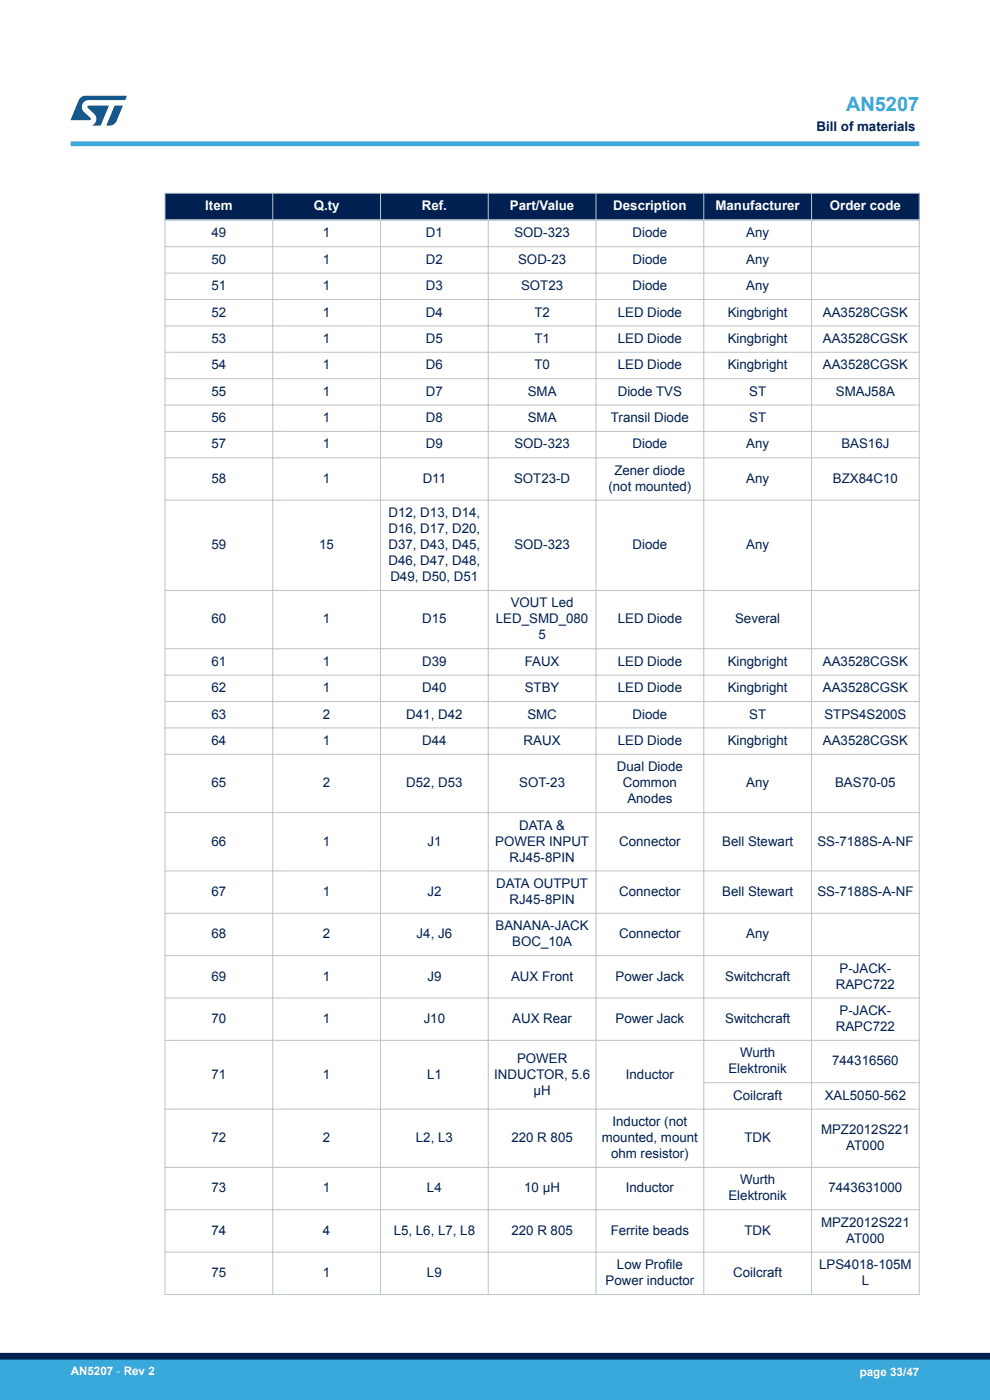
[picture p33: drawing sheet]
<svg xmlns="http://www.w3.org/2000/svg" width="210mm" height="297mm" viewBox="0 0 210 297" stroke-linecap="round" stroke-linejoin="round" font-family="sans-serif">
<defs><g id="words">
<text font-size="4.2" fill="#39a9dc" x="179.5" y="23.5">AN5207</text>
<g font-size="2.8" fill="#002052">
<text x="173.2" y="27.9">Bill of materials</text>
<text x="44.9" y="50.4">49</text>
<text x="68.5" y="50.4">1</text>
<text x="90.3" y="50.4">D1</text>
<text x="109.1" y="50.4">SOD-323</text>
<text x="134.2" y="50.4">Diode</text>
<text x="158.3" y="50.4">Any</text>
<text x="44.9" y="55.9">50</text>
<text x="68.5" y="55.9">1</text>
<text x="90.3" y="55.9">D2</text>
<text x="109.9" y="55.9">SOD-23</text>
<text x="134.2" y="55.9">Diode</text>
<text x="158.3" y="55.9">Any</text>
<text x="44.9" y="61.5">51</text>
<text x="68.5" y="61.5">1</text>
<text x="90.3" y="61.5">D3</text>
<text x="110.5" y="61.5">SOT23</text>
<text x="134.2" y="61.5">Diode</text>
<text x="158.3" y="61.5">Any</text>
<text x="44.9" y="67.1">52</text>
<text x="68.5" y="67.1">1</text>
<text x="90.3" y="67.1">D4</text>
<text x="113.4" y="67.1">T2</text>
<text x="131" y="67.1">LED Diode</text>
<text x="154.4" y="67.1">Kingbright</text>
<text x="174.5" y="67.1">AA3528CGSK</text>
<text x="44.9" y="72.7">53</text>
<text x="68.5" y="72.7">1</text>
<text x="90.3" y="72.7">D5</text>
<text x="113.4" y="72.7">T1</text>
<text x="131" y="72.7">LED Diode</text>
<text x="154.4" y="72.7">Kingbright</text>
<text x="174.5" y="72.7">AA3528CGSK</text>
<text x="44.9" y="83.9">55</text>
<text x="44.9" y="78.3">54</text>
<text x="68.5" y="83.9">1</text>
<text x="68.5" y="78.3">1</text>
<text x="90.3" y="83.9">D7</text>
<text x="90.3" y="78.3">D6</text>
<text x="111.9" y="83.9">SMA</text>
<text x="113.4" y="78.3">T0</text>
<text x="131" y="83.9">Diode TVS</text>
<text x="131" y="78.3">LED Diode</text>
<text x="154.4" y="78.3">Kingbright</text>
<text x="158.9" y="83.9">ST</text>
<text x="174.5" y="78.3">AA3528CGSK</text>
<text x="177.3" y="83.9">SMAJ58A</text>
<text x="44.9" y="89.5">56</text>
<text x="68.5" y="89.5">1</text>
<text x="90.3" y="89.5">D8</text>
<text x="111.9" y="89.5">SMA</text>
<text x="129.6" y="89.5">Transil Diode</text>
<text x="158.9" y="89.5">ST</text>
<text x="44.9" y="95.1">57</text>
<text x="68.5" y="95.1">1</text>
<text x="90.3" y="95.1">D9</text>
<text x="109.1" y="95.1">SOD-323</text>
<text x="134.2" y="95.1">Diode</text>
<text x="158.3" y="95.1">Any</text>
<text x="178.5" y="95.1">BAS16J</text>
<text x="130.3" y="100.7">Zener diode</text>
<text x="44.9" y="102.4">58</text>
<text x="68.5" y="102.4">1</text>
<text x="89.7" y="102.4">D11</text>
<text x="109" y="102.4">SOT23-D</text>
<text x="129.1" y="104.1">(not mounted)</text>
<text x="158.3" y="102.4">Any</text>
<text x="176.7" y="102.4">BZX84C10</text>
<text x="82.4" y="109.7">D12, D13, D14,</text>
<text x="82.4" y="113.1">D16, D17, D20,</text>
<text x="44.9" y="116.5">59</text>
<text x="67.7" y="116.5">15</text>
<text x="82.4" y="116.5">D37, D43, D45,</text>
<text x="82.4" y="119.9">D46, D47, D48,</text>
<text x="109.1" y="116.5">SOD-323</text>
<text x="134.2" y="116.5">Diode</text>
<text x="158.3" y="116.5">Any</text>
<text x="82.8" y="123.3">D49, D50, D51</text>
<text x="108.3" y="128.9">VOUT Led</text>
<text x="44.9" y="132.3">60</text>
<text x="68.5" y="132.3">1</text>
<text x="89.6" y="132.3">D15</text>
<text x="105.2" y="132.3">LED_SMD_080</text>
<text x="114.2" y="135.6">5</text>
<text x="131" y="132.3">LED Diode</text>
<text x="155.9" y="132.3">Several</text>
<text x="44.9" y="141.2">61</text>
<text x="68.5" y="141.2">1</text>
<text x="89.6" y="141.2">D39</text>
<text x="111.3" y="141.2">FAUX</text>
<text x="131" y="141.2">LED Diode</text>
<text x="154.4" y="141.2">Kingbright</text>
<text x="174.6" y="141.2">AA3528CGSK</text>
<text x="44.9" y="146.8">62</text>
<text x="68.5" y="146.8">1</text>
<text x="89.6" y="146.8">D40</text>
<text x="111.3" y="146.8">STBY</text>
<text x="131" y="146.8">LED Diode</text>
<text x="154.4" y="146.8">Kingbright</text>
<text x="174.6" y="146.8">AA3528CGSK</text>
<text x="44.9" y="152.4">63</text>
<text x="68.5" y="152.4">2</text>
<text x="86.2" y="152.4">D41, D42</text>
<text x="111.9" y="152.4">SMC</text>
<text x="134.2" y="152.4">Diode</text>
<text x="158.9" y="152.4">ST</text>
<text x="174.9" y="152.4">STPS4S200S</text>
<text x="44.9" y="158">64</text>
<text x="68.5" y="158">1</text>
<text x="89.6" y="158">D44</text>
<text x="111.1" y="158">RAUX</text>
<text x="131" y="158">LED Diode</text>
<text x="154.4" y="158">Kingbright</text>
<text x="174.6" y="158">AA3528CGSK</text>
<text x="44.9" y="167">65</text>
<text x="68.5" y="167">2</text>
<text x="86.2" y="167">D52, D53</text>
<text x="110.1" y="167">SOT-23</text>
<text x="130.9" y="163.6">Dual Diode</text>
<text x="132.1" y="167">Common</text>
<text x="158.3" y="167">Any</text>
<text x="177.1" y="167">BAS70-05</text>
<text x="133.1" y="170.4">Anodes</text>
<text x="44.9" y="179.4">66</text>
<text x="68.5" y="179.4">1</text>
<text x="90.7" y="179.4">J1</text>
<text x="105" y="179.4">POWER INPUT</text>
<text x="110.1" y="176">DATA &amp;</text>
<text x="131.3" y="179.4">Connector</text>
<text x="153.2" y="179.4">Bell Stewart</text>
<text x="173.4" y="179.4">SS-7188S-A-NF</text>
<text x="108.1" y="182.8">RJ45-8PIN</text>
<text x="44.9" y="190.1">67</text>
<text x="68.5" y="190.1">1</text>
<text x="90.7" y="190.1">J2</text>
<text x="105.3" y="188.4">DATA OUTPUT</text>
<text x="108.1" y="191.8">RJ45-8PIN</text>
<text x="131.3" y="190.1">Connector</text>
<text x="153.2" y="190.1">Bell Stewart</text>
<text x="173.4" y="190.1">SS-7188S-A-NF</text>
<text x="105.1" y="197.4">BANANA-JACK</text>
<text x="44.9" y="199.1">68</text>
<text x="68.5" y="199.1">2</text>
<text x="88.4" y="199.1">J4, J6</text>
<text x="108.6" y="200.7">BOC_10A</text>
<text x="131.3" y="199.1">Connector</text>
<text x="158.3" y="199.1">Any</text>
<text x="44.9" y="208">69</text>
<text x="68.5" y="208">1</text>
<text x="90.7" y="208">J9</text>
<text x="108.4" y="208">AUX Front</text>
<text x="130.6" y="208">Power Jack</text>
<text x="153.8" y="208">Switchcraft</text>
<text x="177.3" y="209.7">RAPC722</text>
<text x="178.1" y="206.3">P-JACK-</text>
<text x="178.1" y="215.3">P-JACK-</text>
<text x="44.9" y="217">70</text>
<text x="68.5" y="217">1</text>
<text x="89.9" y="217">J10</text>
<text x="108.7" y="217">AUX Rear</text>
<text x="130.6" y="217">Power Jack</text>
<text x="153.8" y="217">Switchcraft</text>
<text x="177.3" y="218.7">RAPC722</text>
<text x="109.7" y="225.4">POWER</text>
<text x="154.5" y="227.7">Elektronik</text>
<text x="157" y="224.3">Wurth</text>
<text x="176.5" y="226">744316560</text>
<text x="44.9" y="228.8">71</text>
<text x="68.5" y="228.8">1</text>
<text x="90.6" y="228.8">L1</text>
<text x="104.8" y="228.8">INDUCTOR, 5.6</text>
<text x="113.2" y="232.2">µH</text>
<text x="132.8" y="228.8">Inductor</text>
<text x="155.5" y="233.3">Coilcraft</text>
<text x="174.9" y="233.3">XAL5050-562</text>
<text x="129.9" y="238.9">Inductor (not</text>
<text x="44.9" y="242.3">72</text>
<text x="68.5" y="242.3">2</text>
<text x="88.2" y="242.3">L2, L3</text>
<text x="108.5" y="242.3">220 R 805</text>
<text x="127.7" y="242.3">mounted, mount</text>
<text x="129.6" y="245.7">ohm resistor)</text>
<text x="157.9" y="242.3">TDK</text>
<text x="174.2" y="240.6">MPZ2012S221</text>
<text x="179.5" y="244">AT000</text>
<text x="157" y="251.3">Wurth</text>
<text x="44.9" y="253">73</text>
<text x="68.5" y="253">1</text>
<text x="90.6" y="253">L4</text>
<text x="111.2" y="253">10 µH</text>
<text x="132.8" y="253">Inductor</text>
<text x="154.5" y="254.7">Elektronik</text>
<text x="175.7" y="253">7443631000</text>
<text x="44.9" y="261.9">74</text>
<text x="68.5" y="261.9">4</text>
<text x="83.5" y="261.9">L5, L6, L7, L8</text>
<text x="108.5" y="261.9">220 R 805</text>
<text x="129.5" y="261.9">Ferrite beads</text>
<text x="157.9" y="261.9">TDK</text>
<text x="174.2" y="260.3">MPZ2012S221</text>
<text x="179.5" y="263.6">AT000</text>
<text x="130.9" y="269.2">Low Profile</text>
<text x="173.8" y="269.2">LPS4018-105M</text>
<text x="44.9" y="270.9">75</text>
<text x="68.5" y="270.9">1</text>
<text x="90.6" y="270.9">L9</text>
<text x="128.4" y="272.6">Power inductor</text>
<text x="155.5" y="270.9">Coilcraft</text>
<text x="182.8" y="272.6">L</text>
</g>
<g font-size="2.8" fill="#fff">
<text x="43.5" y="44.6">Item</text>
<text x="66.5" y="44.6">Q.ty</text>
<text x="89.5" y="44.6">Ref.</text>
<text x="108.2" y="44.6">Part/Value</text>
<text x="130.1" y="44.6">Description</text>
<text x="151.8" y="44.6">Manufacturer</text>
<text x="176" y="44.6">Order code</text>
</g>
<g font-size="2.5" fill="#fff">
<text x="15" y="291.6">AN5207 - Rev 2</text>
<text x="182.4" y="291.9">page 33/47</text>
</g>
</g></defs>
<g fill="#002052">
<path d="M35 41h160v5.7h-160z" fill-rule="evenodd"/>
<path d="M35 41h160v5.7h-160z" fill-rule="evenodd"/>
</g>
<g fill="none" stroke="#b9c4ca" stroke-width=".21">
<path d="M34.9 52.3h160.2M34.9 57.9h160.2M34.9 41h160.2M35 40.9v233.8M57.9 40.9v233.8M80.7 40.9v233.8M103.6 40.9v233.8M126.4 40.9v233.8M149.3 40.9v233.8M172.1 40.9v233.8M195 40.9v233.8M34.9 63.5h160.2"/>
<path d="M34.9 69.1h160.2M34.9 74.7h160.2M34.9 80.3h160.2M34.9 85.9h160.2M34.9 91.5h160.2M34.9 97.1h160.2M34.9 106.1h160.2M34.9 125.3h160.2M34.9 137.6h160.2M34.9 143.2h160.2M34.9 148.8h160.2M34.9 154.4h160.2"/>
<path d="M34.9 160h160.2M34.9 172.4h160.2M34.9 184.8h160.2M34.9 193.7h160.2M34.9 202.7h160.2M34.9 211.7h160.2M34.9 220.7h160.2M34.9 235.3h160.2M149.2 229.7h45.9M34.9 247.7h160.2M34.9 256.6h160.2M34.9 274.6h160.2"/>
<path d="M34.9 265.6h160.2"/>
</g>
<path d="M34.9 46.7h160.2" fill="none" stroke="#b9c4ca" stroke-width=".35"/>
<path d="M15 30.5h180" fill="none" stroke="#39a9dc" stroke-width="1"/>
<g fill="#005288">
<path d="M17.1 20.7l1.1-.4 8.7 .1-.4 .8h-7.6a1.45 1.45 0 0 0-1.4 .9 1.45 1.45 0 0 0 .2 1.6l1.5 1.3v.4l-4.2 .1 1.7-4.2z"/>
<path d="M24.3 22.4l1.7 .1-1.3 3.2a1.6 1.6 0 0 1-1.5 .9l-.6-.1z"/>
<path d="M18.6 22.5h4.5l-1.8 4.1h-1.7a1.54 1.54 0 0 0 .4-2.4l-1.4-1.3z"/>
</g>
<g fill="#39a9dc">
<path d="M0 288.4h210v8.6h-210z" fill-rule="evenodd"/>
<path d="M-.1 288.4h210.2v4.4h-210.2z" fill-rule="evenodd"/>
</g>
<path d="M0 287.7h210" fill="none" stroke="#002052" stroke-width="1.4"/>
<use href="#words"/>
</svg>
